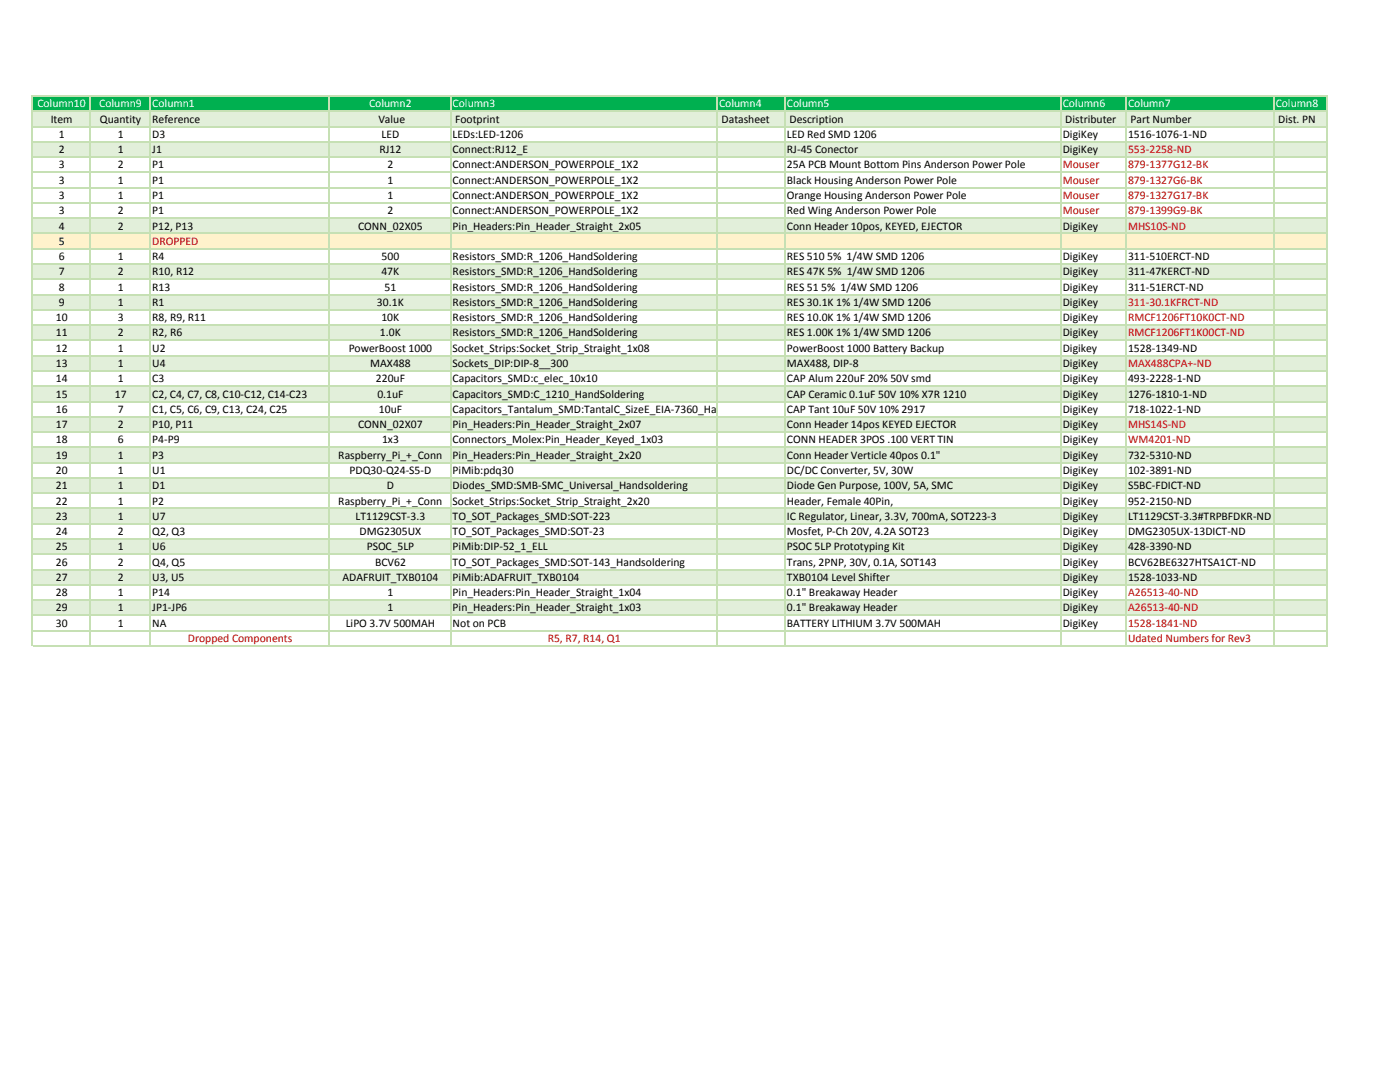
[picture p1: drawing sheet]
<svg xmlns="http://www.w3.org/2000/svg" width="279mm" height="216mm" viewBox="0 0 279 216" stroke-linecap="round" stroke-linejoin="round" font-family="sans-serif">
<defs><g id="words">
<g font-size="2.3" fill="#fff">
<text x="7.5" y="21.4">Column10</text>
<text x="19.8" y="21.4">Column9</text>
<text x="30.4" y="21.4">Column1</text>
<text x="73.7" y="21.4">Column2</text>
<text x="90.3" y="21.4">Column3</text>
<text x="143.5" y="21.4">Column4</text>
<text x="157.1" y="21.4">Column5</text>
<text x="212.1" y="21.4">Column6</text>
<text x="225.1" y="21.4">Column7</text>
<text x="254.6" y="21.4">Column8</text>
</g>
<g font-size="2.3">
<text x="10.1" y="24.5">Item</text>
<text x="11.7" y="27.5">1</text>
<text x="19.9" y="24.5">Quantity</text>
<text x="23.5" y="27.5">1</text>
<text x="30.4" y="24.5">Reference</text>
<text x="30.4" y="27.5">D3</text>
<text x="75.5" y="24.5">Value</text>
<text x="76.2" y="27.5">LED</text>
<text x="90.3" y="27.5">LEDs:LED-1206</text>
<text x="90.8" y="24.5">Footprint</text>
<text x="144" y="24.5">Datasheet</text>
<text x="157.1" y="27.5">LED Red SMD 1206</text>
<text x="157.6" y="24.5">Description</text>
<text x="212.1" y="27.5">DigiKey</text>
<text x="212.6" y="24.5">Distributer</text>
<text x="225.1" y="27.5">1516-1076-1-ND</text>
<text x="225.6" y="24.5">Part Number</text>
<text x="255.1" y="24.5">Dist. PN</text>
<text x="11.7" y="30.6">2</text>
<text x="11.7" y="33.6">3</text>
<text x="23.5" y="30.6">1</text>
<text x="23.5" y="33.6">2</text>
<text x="30.4" y="30.6">J1</text>
<text x="30.4" y="33.6">P1</text>
<text x="75.7" y="30.6">RJ12</text>
<text x="77.3" y="33.6">2</text>
<text x="90.3" y="30.6">Connect:RJ12_E</text>
<text x="90.3" y="33.6">Connect:ANDERSON_POWERPOLE_1X2</text>
<text x="157.1" y="30.6">RJ-45 Conector</text>
<text x="157.1" y="33.6">25A PCB Mount Bottom Pins Anderson Power Pole</text>
<text x="212.1" y="30.6">DigiKey</text>
<text x="11.7" y="36.7">3</text>
<text x="11.7" y="39.7">3</text>
<text x="23.5" y="36.7">1</text>
<text x="23.5" y="39.7">1</text>
<text x="30.4" y="36.7">P1</text>
<text x="30.4" y="39.7">P1</text>
<text x="77.3" y="36.7">1</text>
<text x="77.3" y="39.7">1</text>
<text x="90.3" y="36.7">Connect:ANDERSON_POWERPOLE_1X2</text>
<text x="90.3" y="39.7">Connect:ANDERSON_POWERPOLE_1X2</text>
<text x="157.1" y="36.7">Black Housing Anderson Power Pole</text>
<text x="157.1" y="39.7">Orange Housing Anderson Power Pole</text>
<text x="11.7" y="42.8">3</text>
<text x="11.7" y="45.8">4</text>
<text x="23.5" y="42.8">2</text>
<text x="23.5" y="45.8">2</text>
<text x="30.4" y="42.8">P1</text>
<text x="30.4" y="45.8">P12, P13</text>
<text x="71.5" y="45.8">CONN_02X05</text>
<text x="77.3" y="42.8">2</text>
<text x="90.3" y="42.8">Connect:ANDERSON_POWERPOLE_1X2</text>
<text x="90.3" y="45.8">Pin_Headers:Pin_Header_Straight_2x05</text>
<text x="157.1" y="42.8">Red Wing Anderson Power Pole</text>
<text x="157.1" y="45.8">Conn Header 10pos, KEYED, EJECTOR</text>
<text x="212.1" y="45.8">DigiKey</text>
<text x="11.7" y="48.9">5</text>
<text x="11.7" y="51.9">6</text>
<text x="23.5" y="51.9">1</text>
<text x="30.4" y="51.9">R4</text>
<text x="76.2" y="51.9">500</text>
<text x="90.3" y="51.9">Resistors_SMD:R_1206_HandSoldering</text>
<text x="157.1" y="51.9">RES 510 5% 1/4W SMD 1206</text>
<text x="212.1" y="51.9">DigiKey</text>
<text x="225.1" y="51.9">311-510ERCT-ND</text>
<text x="11.7" y="54.9">7</text>
<text x="11.7" y="58">8</text>
<text x="23.5" y="54.9">2</text>
<text x="23.5" y="58">1</text>
<text x="30.4" y="54.9">R10, R12</text>
<text x="30.4" y="58">R13</text>
<text x="76.1" y="54.9">47K</text>
<text x="76.8" y="58">51</text>
<text x="90.3" y="54.9">Resistors_SMD:R_1206_HandSoldering</text>
<text x="90.3" y="58">Resistors_SMD:R_1206_HandSoldering</text>
<text x="157.1" y="54.9">RES 47K 5% 1/4W SMD 1206</text>
<text x="157.1" y="58">RES 51 5% 1/4W SMD 1206</text>
<text x="212.1" y="54.9">DigiKey</text>
<text x="212.1" y="58">DigiKey</text>
<text x="225.1" y="54.9">311-47KERCT-ND</text>
<text x="225.1" y="58">311-51ERCT-ND</text>
<text x="11.1" y="64.1">10</text>
<text x="11.7" y="61">9</text>
<text x="23.5" y="61">1</text>
<text x="23.5" y="64.1">3</text>
<text x="30.4" y="61">R1</text>
<text x="30.4" y="64.1">R8, R9, R11</text>
<text x="75.2" y="61">30.1K</text>
<text x="76.1" y="64.1">10K</text>
<text x="90.3" y="61">Resistors_SMD:R_1206_HandSoldering</text>
<text x="90.3" y="64.1">Resistors_SMD:R_1206_HandSoldering</text>
<text x="157.1" y="61">RES 30.1K 1% 1/4W SMD 1206</text>
<text x="157.1" y="64.1">RES 10.0K 1% 1/4W SMD 1206</text>
<text x="212.1" y="61">DigiKey</text>
<text x="212.1" y="64.1">DigiKey</text>
<text x="11.1" y="67.1">11</text>
<text x="11.1" y="70.2">12</text>
<text x="23.5" y="67.1">2</text>
<text x="23.5" y="70.2">1</text>
<text x="30.4" y="67.1">R2, R6</text>
<text x="30.4" y="70.2">U2</text>
<text x="69.6" y="70.2">PowerBoost 1000</text>
<text x="75.8" y="67.1">1.0K</text>
<text x="90.3" y="67.1">Resistors_SMD:R_1206_HandSoldering</text>
<text x="90.3" y="70.2">Socket_Strips:Socket_Strip_Straight_1x08</text>
<text x="157.1" y="67.1">RES 1.00K 1% 1/4W SMD 1206</text>
<text x="157.1" y="70.2">PowerBoost 1000 Battery Backup</text>
<text x="212.1" y="67.1">DigiKey</text>
<text x="212.1" y="70.2">Digikey</text>
<text x="225.1" y="70.2">1528-1349-ND</text>
<text x="11.1" y="73.2">13</text>
<text x="11.1" y="76.3">14</text>
<text x="23.5" y="73.2">1</text>
<text x="23.5" y="76.3">1</text>
<text x="30.4" y="73.2">U4</text>
<text x="30.4" y="76.3">C3</text>
<text x="73.9" y="73.2">MAX488</text>
<text x="75" y="76.3">220uF</text>
<text x="90.3" y="73.2">Sockets_DIP:DIP-8__300</text>
<text x="90.3" y="76.3">Capacitors_SMD:c_elec_10x10</text>
<text x="157.1" y="73.2">MAX488, DIP-8</text>
<text x="157.1" y="76.3">CAP Alum 220uF 20% 50V smd</text>
<text x="212.1" y="73.2">DigiKey</text>
<text x="212.1" y="76.3">DigiKey</text>
<text x="225.1" y="76.3">493-2228-1-ND</text>
<text x="11.1" y="79.3">15</text>
<text x="11.1" y="82.4">16</text>
<text x="22.9" y="79.3">17</text>
<text x="23.5" y="82.4">7</text>
<text x="30.4" y="79.3">C2, C4, C7, C8, C10-C12, C14-C23</text>
<text x="30.4" y="82.4">C1, C5, C6, C9, C13, C24, C25</text>
<text x="75.3" y="79.3">0.1uF</text>
<text x="75.6" y="82.4">10uF</text>
<text x="90.3" y="79.3">Capacitors_SMD:C_1210_HandSoldering</text>
<text x="90.3" y="82.4">Capacitors_Tantalum_SMD:TantalC_SizeE_EIA-7360_HandSoldering</text>
<text x="157.1" y="79.3">CAP Ceramic 0.1uF 50V 10% X7R 1210</text>
<text x="157.1" y="82.4">CAP Tant 10uF 50V 10% 2917</text>
<text x="212.1" y="79.3">DigiKey</text>
<text x="212.1" y="82.4">DigiKey</text>
<text x="225.1" y="79.3">1276-1810-1-ND</text>
<text x="225.1" y="82.4">718-1022-1-ND</text>
<text x="11.1" y="85.4">17</text>
<text x="11.1" y="88.5">18</text>
<text x="23.5" y="85.4">2</text>
<text x="23.5" y="88.5">6</text>
<text x="30.4" y="85.4">P10, P11</text>
<text x="30.4" y="88.5">P4-P9</text>
<text x="71.5" y="85.4">CONN_02X07</text>
<text x="76.2" y="88.5">1x3</text>
<text x="90.3" y="85.4">Pin_Headers:Pin_Header_Straight_2x07</text>
<text x="90.3" y="88.5">Connectors_Molex:Pin_Header_Keyed_1x03</text>
<text x="157.1" y="85.4">Conn Header 14pos KEYED EJECTOR</text>
<text x="157.1" y="88.5">CONN HEADER 3POS .100 VERT TIN</text>
<text x="212.1" y="85.4">DigiKey</text>
<text x="212.1" y="88.5">DigiKey</text>
<text x="11.1" y="91.5">19</text>
<text x="11.1" y="94.6">20</text>
<text x="23.5" y="91.5">1</text>
<text x="23.5" y="94.6">1</text>
<text x="30.4" y="91.5">P3</text>
<text x="30.4" y="94.6">U1</text>
<text x="67.5" y="91.5">Raspberry_Pi_+_Conn</text>
<text x="69.8" y="94.6">PDQ30-Q24-S5-D</text>
<text x="90.3" y="91.5">Pin_Headers:Pin_Header_Straight_2x20</text>
<text x="90.3" y="94.6">PiMib:pdq30</text>
<text x="157.1" y="91.5">Conn Header Verticle 40pos 0.1&quot;</text>
<text x="157.1" y="94.6">DC/DC Converter, 5V, 30W</text>
<text x="212.1" y="91.5">DigiKey</text>
<text x="212.1" y="94.6">DigiKey</text>
<text x="225.1" y="91.5">732-5310-ND</text>
<text x="225.1" y="94.6">102-3891-ND</text>
<text x="11.1" y="97.6">21</text>
<text x="11.1" y="100.7">22</text>
<text x="23.5" y="97.6">1</text>
<text x="23.5" y="100.7">1</text>
<text x="30.4" y="97.6">D1</text>
<text x="30.4" y="100.7">P2</text>
<text x="67.5" y="100.7">Raspberry_Pi_+_Conn</text>
<text x="77.2" y="97.6">D</text>
<text x="90.3" y="97.6">Diodes_SMD:SMB-SMC_Universal_Handsoldering</text>
<text x="90.3" y="100.7">Socket_Strips:Socket_Strip_Straight_2x20</text>
<text x="157.1" y="97.6">Diode Gen Purpose, 100V, 5A, SMC</text>
<text x="157.1" y="100.7">Header, Female 40Pin,</text>
<text x="212.1" y="97.6">DigiKey</text>
<text x="212.1" y="100.7">DigiKey</text>
<text x="225.1" y="97.6">S5BC-FDICT-ND</text>
<text x="225.1" y="100.7">952-2150-ND</text>
<text x="11.1" y="103.7">23</text>
<text x="11.1" y="106.8">24</text>
<text x="23.5" y="103.7">1</text>
<text x="23.5" y="106.8">2</text>
<text x="30.4" y="103.7">U7</text>
<text x="30.4" y="106.8">Q2, Q3</text>
<text x="71" y="103.7">LT1129CST-3.3</text>
<text x="71.8" y="106.8">DMG2305UX</text>
<text x="90.3" y="103.7">TO_SOT_Packages_SMD:SOT-223</text>
<text x="90.3" y="106.8">TO_SOT_Packages_SMD:SOT-23</text>
<text x="157.1" y="103.7">IC Regulator, Linear, 3.3V, 700mA, SOT223-3</text>
<text x="157.1" y="106.8">Mosfet, P-Ch 20V, 4.2A SOT23</text>
<text x="212.1" y="103.7">DigiKey</text>
<text x="212.1" y="106.8">DigiKey</text>
<text x="225.1" y="103.7">LT1129CST-3.3#TRPBFDKR-ND</text>
<text x="225.1" y="106.8">DMG2305UX-13DICT-ND</text>
<text x="11.1" y="109.8">25</text>
<text x="11.1" y="112.9">26</text>
<text x="23.5" y="109.8">1</text>
<text x="23.5" y="112.9">2</text>
<text x="30.4" y="109.8">U6</text>
<text x="30.4" y="112.9">Q4, Q5</text>
<text x="73.2" y="109.8">PSOC_5LP</text>
<text x="74.8" y="112.9">BCV62</text>
<text x="90.3" y="109.8">PiMib:DIP-52_1_ELL</text>
<text x="90.3" y="112.9">TO_SOT_Packages_SMD:SOT-143_Handsoldering</text>
<text x="157.1" y="109.8">PSOC 5LP Prototyping Kit</text>
<text x="157.1" y="112.9">Trans, 2PNP, 30V, 0.1A, SOT143</text>
<text x="212.1" y="109.8">DigiKey</text>
<text x="212.1" y="112.9">DigiKey</text>
<text x="225.1" y="109.8">428-3390-ND</text>
<text x="225.1" y="112.9">BCV62BE6327HTSA1CT-ND</text>
<text x="11.1" y="115.9">27</text>
<text x="11.1" y="119">28</text>
<text x="23.5" y="115.9">2</text>
<text x="23.5" y="119">1</text>
<text x="30.4" y="115.9">U3, U5</text>
<text x="30.4" y="119">P14</text>
<text x="68.3" y="115.9">ADAFRUIT_TXB0104</text>
<text x="77.3" y="119">1</text>
<text x="90.3" y="115.9">PiMib:ADAFRUIT_TXB0104</text>
<text x="90.3" y="119">Pin_Headers:Pin_Header_Straight_1x04</text>
<text x="157.1" y="115.9">TXB0104 Level Shifter</text>
<text x="157.1" y="119">0.1&quot; Breakaway Header</text>
<text x="212.1" y="115.9">DigiKey</text>
<text x="212.1" y="119">DigiKey</text>
<text x="225.1" y="115.9">1528-1033-ND</text>
<text x="11.1" y="122">29</text>
<text x="11.1" y="125.1">30</text>
<text x="23.5" y="122">1</text>
<text x="23.5" y="125.1">1</text>
<text x="30.4" y="122">JP1-JP6</text>
<text x="30.4" y="125.1">NA</text>
<text x="69" y="125.1">LiPO 3.7V 500MAH</text>
<text x="77.3" y="122">1</text>
<text x="90.3" y="122">Pin_Headers:Pin_Header_Straight_1x03</text>
<text x="90.3" y="125.1">Not on PCB</text>
<text x="157.1" y="122">0.1&quot; Breakaway Header</text>
<text x="157.1" y="125.1">BATTERY LITHIUM 3.7V 500MAH</text>
<text x="212.1" y="122">DigiKey</text>
<text x="212.1" y="125.1">DigiKey</text>
</g>
<g font-size="2.3" fill="#c00000">
<text x="212.1" y="33.6">Mouser</text>
<text x="225.1" y="30.6">553-2258-ND</text>
<text x="225.1" y="33.6">879-1377G12-BK</text>
<text x="212.1" y="36.7">Mouser</text>
<text x="212.1" y="39.7">Mouser</text>
<text x="225.1" y="36.7">879-1327G6-BK</text>
<text x="225.1" y="39.7">879-1327G17-BK</text>
<text x="212.1" y="42.8">Mouser</text>
<text x="225.1" y="42.8">879-1399G9-BK</text>
<text x="225.1" y="45.8">MHS10S-ND</text>
<text x="30.4" y="48.9">DROPPED</text>
<text x="225.1" y="61">311-30.1KFRCT-ND</text>
<text x="225.1" y="64.1">RMCF1206FT10K0CT-ND</text>
<text x="225.1" y="67.1">RMCF1206FT1K00CT-ND</text>
<text x="225.1" y="73.2">MAX488CPA+-ND</text>
<text x="225.1" y="85.4">MHS14S-ND</text>
<text x="225.1" y="88.5">WM4201-ND</text>
<text x="225.1" y="119">A26513-40-ND</text>
<text x="225.1" y="122">A26513-40-ND</text>
<text x="225.1" y="125.1">1528-1841-ND</text>
<text x="37.5" y="128.1">Dropped Components</text>
<text x="109.3" y="128.1">R5, R7, R14, Q1</text>
<text x="225.1" y="128.1">Udated Numbers for Rev3</text>
</g>
</g></defs>
<path d="M6.6 19.3h258.3v2.9h-258.3z" fill-rule="evenodd" fill="#00b050"/>
<g fill="#e2efda">
<path d="M6.6 22.2h258.3v3.1h-258.3z" fill-rule="evenodd"/>
<path d="M6.6 28.3h258.3v3.1h-258.3z" fill-rule="evenodd"/>
</g>
<path d="M6.6 31.3h258.3v12.3h-258.3z" fill-rule="evenodd" fill="#fff"/>
<path d="M6.6 43.5h258.3v3.1h-258.3z" fill-rule="evenodd" fill="#e2efda"/>
<path d="M6.6 46.6h258.3v3.1h-258.3z" fill-rule="evenodd" fill="#fff2cc"/>
<g fill="#e2efda">
<path d="M6.6 52.7h258.3v3.1h-258.3z" fill-rule="evenodd"/>
<path d="M6.6 58.8h258.3v3h-258.3z" fill-rule="evenodd"/>
<path d="M6.6 64.9h258.3v3h-258.3z" fill-rule="evenodd"/>
<path d="M6.6 71h258.3v3h-258.3z" fill-rule="evenodd"/>
<path d="M6.6 77h258.3v3.1h-258.3z" fill-rule="evenodd"/>
<path d="M6.6 83.1h258.3v3.1h-258.3z" fill-rule="evenodd"/>
<path d="M6.6 89.2h258.3v3.1h-258.3z" fill-rule="evenodd"/>
<path d="M6.6 95.3h258.3v3.1h-258.3z" fill-rule="evenodd"/>
<path d="M6.6 101.4h258.3v3.1h-258.3z" fill-rule="evenodd"/>
<path d="M6.6 107.5h258.3v3.1h-258.3z" fill-rule="evenodd"/>
<path d="M6.6 113.6h258.3v3.1h-258.3z" fill-rule="evenodd"/>
<path d="M6.6 119.7h258.3v3.1h-258.3z" fill-rule="evenodd"/>
</g>
<g fill="none" stroke="#c6e0b4" stroke-width=".21">
<path d="M6.5 19v110M6.6 19.2h258.4M18 19.3v109.7M30 19.3v109.7M65.7 19.3v109.7M89.9 19.3v109.7M143.1 19.3v109.7M156.7 19.3v109.7M211.7 19.3v109.7M224.7 19.3v109.7M254.2 19.3v109.7M264.9 19.3v109.7"/>
<path d="M6.6 22.2h258.4M6.6 25.3h258.4M6.6 28.3h258.4M6.6 31.3h258.4M6.6 34.4h258.4M6.6 37.4h258.4M6.6 40.5h258.4M6.6 43.5h258.4M6.6 46.6h258.4M6.6 49.6h258.4M6.6 52.7h258.4M6.6 55.7h258.4"/>
<path d="M6.6 58.8h258.4M6.6 61.8h258.4M6.6 64.9h258.4M6.6 67.9h258.4M6.6 71h258.4M6.6 74h258.4M6.6 77.1h258.4M6.6 80.1h258.4M6.6 83.2h258.4M6.6 86.2h258.4M6.6 89.3h258.4M6.6 92.3h258.4"/>
<path d="M6.6 95.4h258.4M6.6 98.4h258.4M6.6 101.5h258.4M6.6 104.5h258.4M6.6 107.5h258.4M6.6 110.6h258.4M6.6 113.6h258.4M6.6 116.7h258.4M6.6 119.7h258.4M6.6 122.8h258.4M6.6 125.8h258.4M6.6 128.9h258.4"/>
</g>
<use href="#words"/>
</svg>
